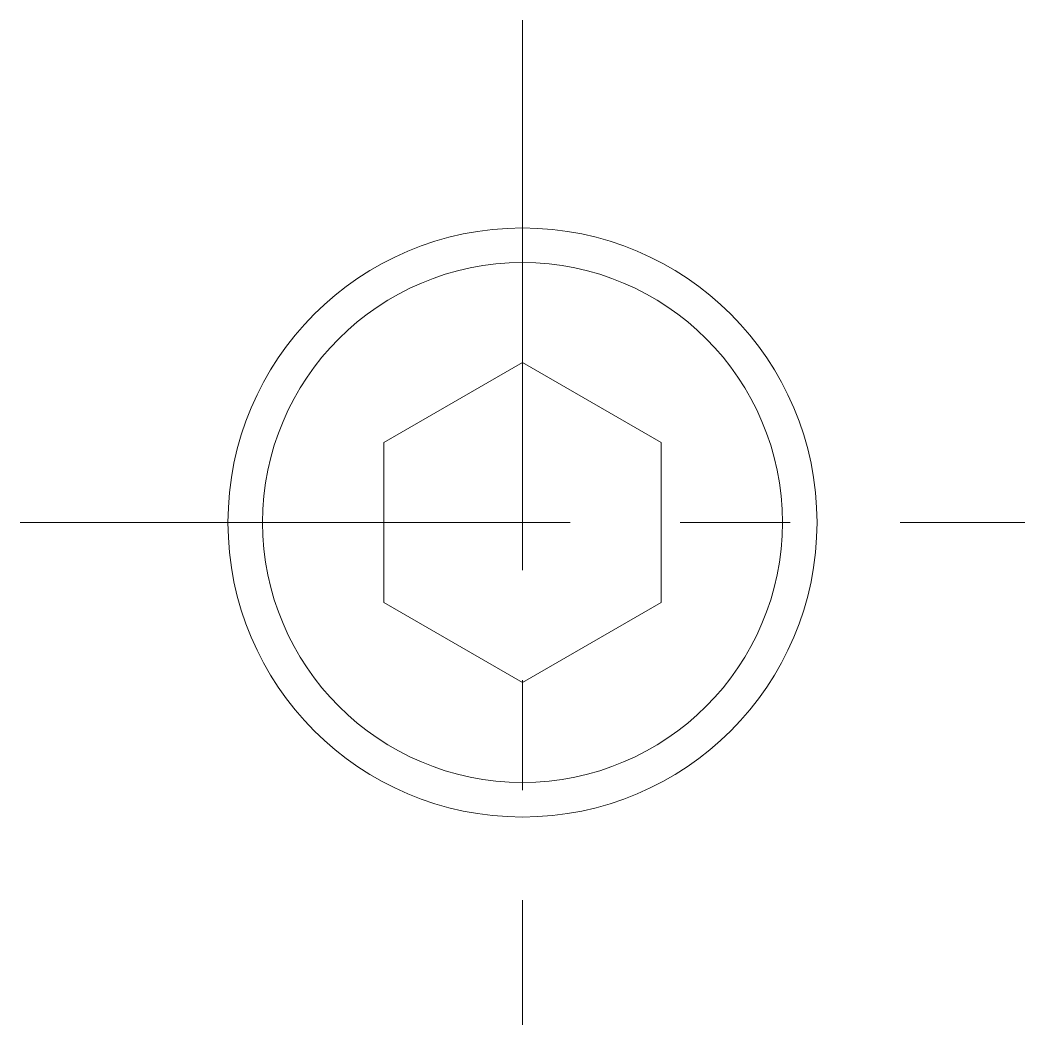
# Model space of a CAD drawing. Header units: millimetres. Extents: x -7.2 to 7.2, y -7.2 to 7.2.
import ezdxf

# ---------------------------------------------------------------- set-up
doc = ezdxf.new("R2010")
doc.units = ezdxf.units.MM
doc.header["$LTSCALE"] = 0.5
doc.linetypes.add('CENTER', pattern=[50.8, 31.75, -6.35, 6.35, -6.35])
doc.layers.get('0').update_dxf_attribs({"color": 9, "lineweight": 15})

msp = doc.modelspace()

# ---------------------------------------------------------------- linework, layer by layer
at = {"color": 1, "linetype": 'CENTER', "ltscale": 0.5}
for p, q in [((0, 7.25), (0, -7.25)), ((-7.25, 0), (7.25, 0))]:
    msp.add_line(p, q, dxfattribs=at)
at = {"ltscale": 0.5}
msp.add_lwpolyline([(-2, -1.155), (0, -2.309), (2, -1.155), (2, 1.155), (0, 2.309), (-2, 1.155)], close=True, dxfattribs=at)
for radius in [4.25, 3.75]:
    msp.add_circle((0, 0), radius, dxfattribs=at)

doc.saveas('drawing.dxf')
